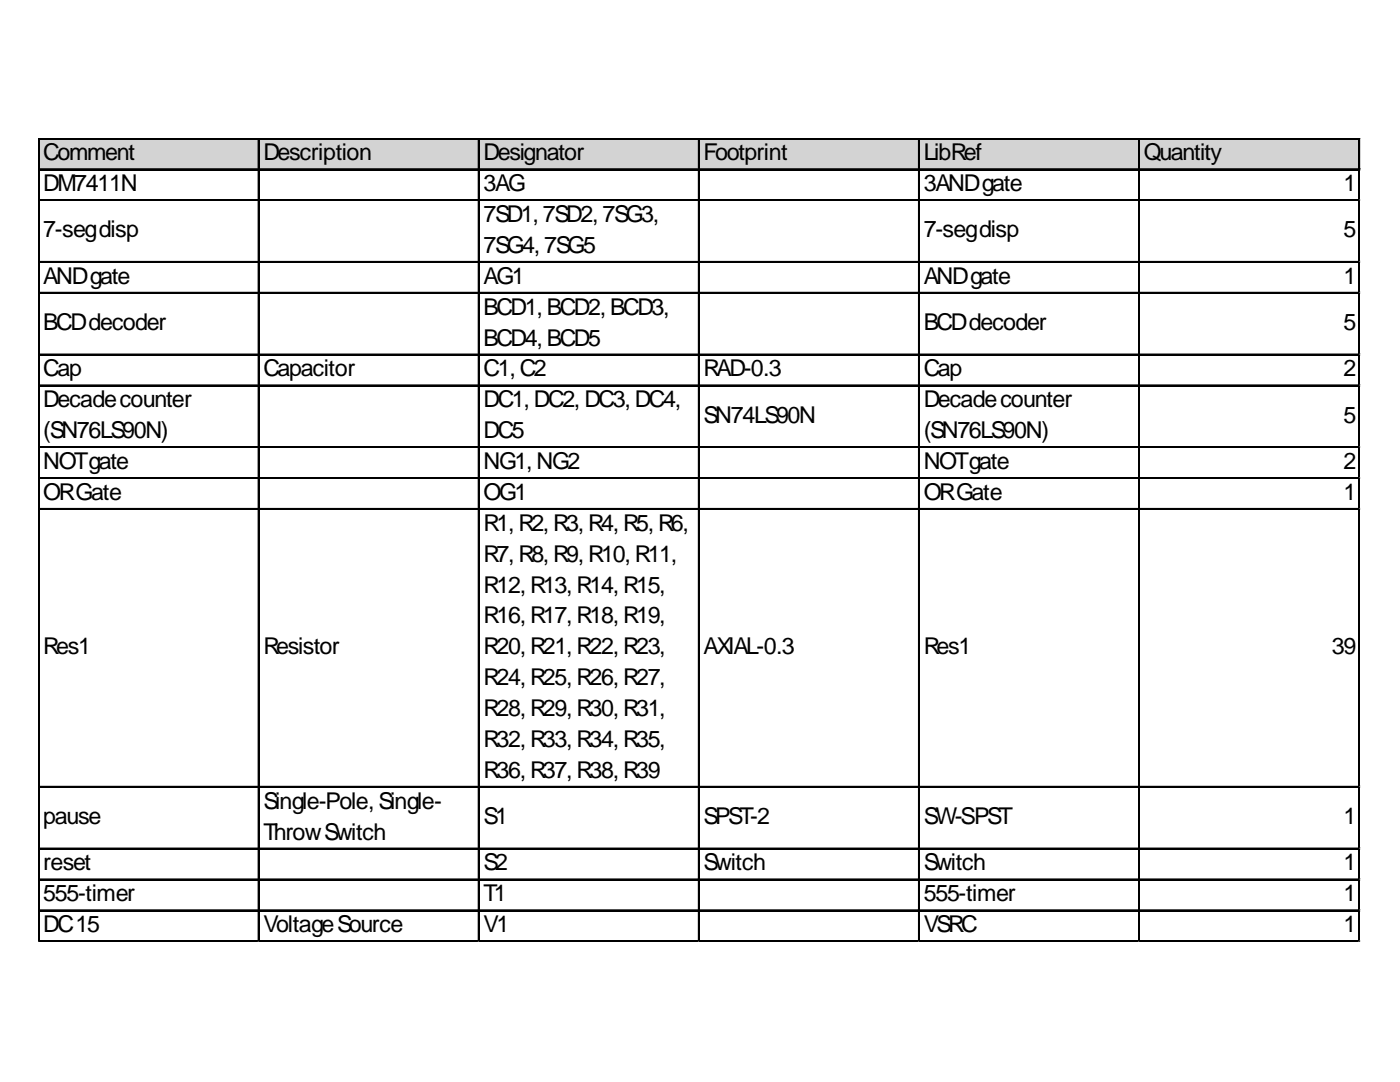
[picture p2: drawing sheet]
<svg xmlns="http://www.w3.org/2000/svg" width="279mm" height="216mm" viewBox="0 0 279 216" stroke-linecap="round" stroke-linejoin="round" font-family="sans-serif">
<defs><g id="words">
<g font-size="4.6">
<text x="8.6" y="32">Comment</text>
<text x="52.6" y="32">Description</text>
<text x="96.5" y="32">Designator</text>
<text x="140.4" y="32">Footprint</text>
<text x="184.4" y="32">LibRef</text>
<text x="228.3" y="32">Quantity</text>
<text x="8.6" y="38.1">DM7411N</text>
<text x="96.5" y="38.1">3AG</text>
<text x="184.4" y="38.1">3ANDgate</text>
<text x="268.1" y="38.1">1</text>
<text x="8.6" y="47.4">7-segdisp</text>
<text x="96.5" y="44.3">7SD1,7SD2,7SG3,</text>
<text x="184.4" y="47.4">7-segdisp</text>
<text x="268.1" y="47.4">5</text>
<text x="96.5" y="50.5">7SG4,7SG5</text>
<text x="8.6" y="56.6">ANDgate</text>
<text x="96.5" y="56.6">AG1</text>
<text x="184.4" y="56.6">ANDgate</text>
<text x="268.1" y="56.6">1</text>
<text x="8.6" y="65.9">BCDdecoder</text>
<text x="96.5" y="62.8">BCD1,BCD2,BCD3,</text>
<text x="184.4" y="65.9">BCDdecoder</text>
<text x="268.1" y="65.9">5</text>
<text x="96.5" y="68.9">BCD4,BCD5</text>
<text x="8.6" y="75.1">Cap</text>
<text x="52.6" y="75.1">Capacitor</text>
<text x="96.5" y="75.1">C1,C2</text>
<text x="140.4" y="75.1">RAD-0.3</text>
<text x="184.4" y="75.1">Cap</text>
<text x="268.1" y="75.1">2</text>
<text x="8.6" y="81.3">Decadecounter</text>
<text x="96.5" y="81.3">DC1,DC2,DC3,DC4,</text>
<text x="184.4" y="81.3">Decadecounter</text>
<text x="8.6" y="87.4">(SN76LS90N)</text>
<text x="96.5" y="87.4">DC5</text>
<text x="140.4" y="84.3">SN74LS90N</text>
<text x="184.4" y="87.4">(SN76LS90N)</text>
<text x="268.1" y="84.3">5</text>
<text x="8.6" y="93.6">NOTgate</text>
<text x="96.5" y="93.6">NG1,NG2</text>
<text x="184.4" y="93.6">NOTgate</text>
<text x="268.1" y="93.6">2</text>
<text x="8.6" y="99.8">ORGate</text>
<text x="96.5" y="99.8">OG1</text>
<text x="184.4" y="99.8">ORGate</text>
<text x="268.1" y="99.8">1</text>
<text x="96.5" y="105.9">R1,R2,R3,R4,R5,R6,</text>
<text x="96.5" y="112.1">R7,R8,R9,R10,R11,</text>
<text x="96.5" y="118.2">R12,R13,R14,R15,</text>
<text x="96.5" y="124.4">R16,R17,R18,R19,</text>
<text x="8.6" y="130.6">Res1</text>
<text x="52.6" y="130.6">Resistor</text>
<text x="96.5" y="130.6">R20,R21,R22,R23,</text>
<text x="140.4" y="130.6">AXIAL-0.3</text>
<text x="184.4" y="130.6">Res1</text>
<text x="265.8" y="130.6">39</text>
<text x="96.5" y="136.7">R24,R25,R26,R27,</text>
<text x="96.5" y="142.9">R28,R29,R30,R31,</text>
<text x="96.5" y="149">R32,R33,R34,R35,</text>
<text x="96.5" y="155.2">R36,R37,R38,R39</text>
<text x="52.6" y="161.4">Single-Pole,Single-</text>
<text x="8.6" y="164.4">pause</text>
<text x="52.6" y="167.5">ThrowSwitch</text>
<text x="96.5" y="164.4">S1</text>
<text x="140.4" y="164.4">SPST-2</text>
<text x="184.4" y="164.4">SW-SPST</text>
<text x="268.1" y="164.4">1</text>
<text x="8.6" y="173.7">reset</text>
<text x="96.5" y="173.7">S2</text>
<text x="140.4" y="173.7">Switch</text>
<text x="184.4" y="173.7">Switch</text>
<text x="268.1" y="173.7">1</text>
<text x="8.6" y="179.8">555-timer</text>
<text x="96.5" y="179.8">T1</text>
<text x="184.4" y="179.8">555-timer</text>
<text x="268.1" y="179.8">1</text>
<text x="8.6" y="186">DC15</text>
<text x="52.6" y="186">VoltageSource</text>
<text x="96.5" y="186">V1</text>
<text x="184.4" y="186">VSRC</text>
<text x="268.1" y="186">1</text>
</g>
</g></defs>
<path d="M7.8 27.7h263.7v6.3h-263.7z" fill="#d3d3d3"/>
<g fill="none" stroke="#000" stroke-width=".26">
<path d="M7.6 27.5v160.5M7.7 27.5v160.5M7.9 27.5h263.5M7.9 27.7h263.5M7.9 33.7h263.5M7.9 33.8h263.5M7.9 39.9h263.5M7.9 40h263.5M51.5 27.8v160.2M51.7 27.8v160.2M95.5 27.8v160.2M95.6 27.8v160.2"/>
<path d="M139.4 27.8v160.2M139.5 27.8v160.2M183.3 27.8v160.2M183.5 27.8v160.2M227.3 27.8v160.2M227.4 27.8v160.2M271.2 27.8v160.2M271.3 27.8v160.2M7.9 52.2h263.5M7.9 52.3h263.5M7.9 58.3h263.5M7.9 58.5h263.5"/>
<path d="M7.9 70.7h263.5M7.9 70.8h263.5M7.9 76.8h263.5M7.9 77h263.5M7.9 89.2h263.5M7.9 89.3h263.5M7.9 95.3h263.5M7.9 95.4h263.5M7.9 101.5h263.5M7.9 101.6h263.5M7.9 156.9h263.5M7.9 157.1h263.5"/>
<path d="M7.9 169.2h263.5M7.9 169.4h263.5M7.9 175.4h263.5M7.9 175.5h263.5M7.9 181.6h263.5M7.9 181.7h263.5M7.9 187.7h263.5"/>
</g>
<path d="M7.9 187.8h263.5" fill="none" stroke="#000" stroke-width=".23"/>
<path d="M271.4 39.9h.1" fill="none" stroke="#e0e0e0" stroke-width=".26"/>
<path d="M271.4 39.9l.1 .2z" fill="#e0e0e0"/>
<path d="M271.4 52.2h.1" fill="none" stroke="#e0e0e0" stroke-width=".26"/>
<path d="M271.4 52.2l.1 .2z" fill="#e0e0e0"/>
<path d="M271.4 58.3h.1" fill="none" stroke="#e0e0e0" stroke-width=".26"/>
<path d="M271.4 58.3l.1 .3z" fill="#e0e0e0"/>
<path d="M271.4 70.7h.1" fill="none" stroke="#e0e0e0" stroke-width=".26"/>
<path d="M271.4 70.7l.1 .2z" fill="#e0e0e0"/>
<path d="M271.4 76.8h.1" fill="none" stroke="#e0e0e0" stroke-width=".26"/>
<path d="M271.4 76.8l.1 .3z" fill="#e0e0e0"/>
<path d="M271.4 89.2h.1" fill="none" stroke="#e0e0e0" stroke-width=".26"/>
<path d="M271.4 89.2l.1 .2z" fill="#e0e0e0"/>
<path d="M271.4 95.3h.1" fill="none" stroke="#e0e0e0" stroke-width=".26"/>
<path d="M271.4 95.3l.1 .3z" fill="#e0e0e0"/>
<path d="M271.4 101.5h.1" fill="none" stroke="#e0e0e0" stroke-width=".26"/>
<path d="M271.4 101.5l.1 .2z" fill="#e0e0e0"/>
<path d="M271.4 156.9h.1" fill="none" stroke="#e0e0e0" stroke-width=".26"/>
<path d="M271.4 156.9l.1 .3z" fill="#e0e0e0"/>
<path d="M271.4 169.2h.1" fill="none" stroke="#e0e0e0" stroke-width=".26"/>
<path d="M271.4 169.2l.1 .3z" fill="#e0e0e0"/>
<path d="M271.4 175.4h.1" fill="none" stroke="#e0e0e0" stroke-width=".26"/>
<path d="M271.4 175.4l.1 .3z" fill="#e0e0e0"/>
<path d="M271.4 181.6h.1" fill="none" stroke="#e0e0e0" stroke-width=".26"/>
<path d="M271.4 181.6l.1 .2z" fill="#e0e0e0"/>
<path d="M271.4 187.7h.1" fill="none" stroke="#e0e0e0" stroke-width=".26"/>
<path d="M271.4 187.7l.1 .3z" fill="#e0e0e0"/>
<use href="#words"/>
</svg>
